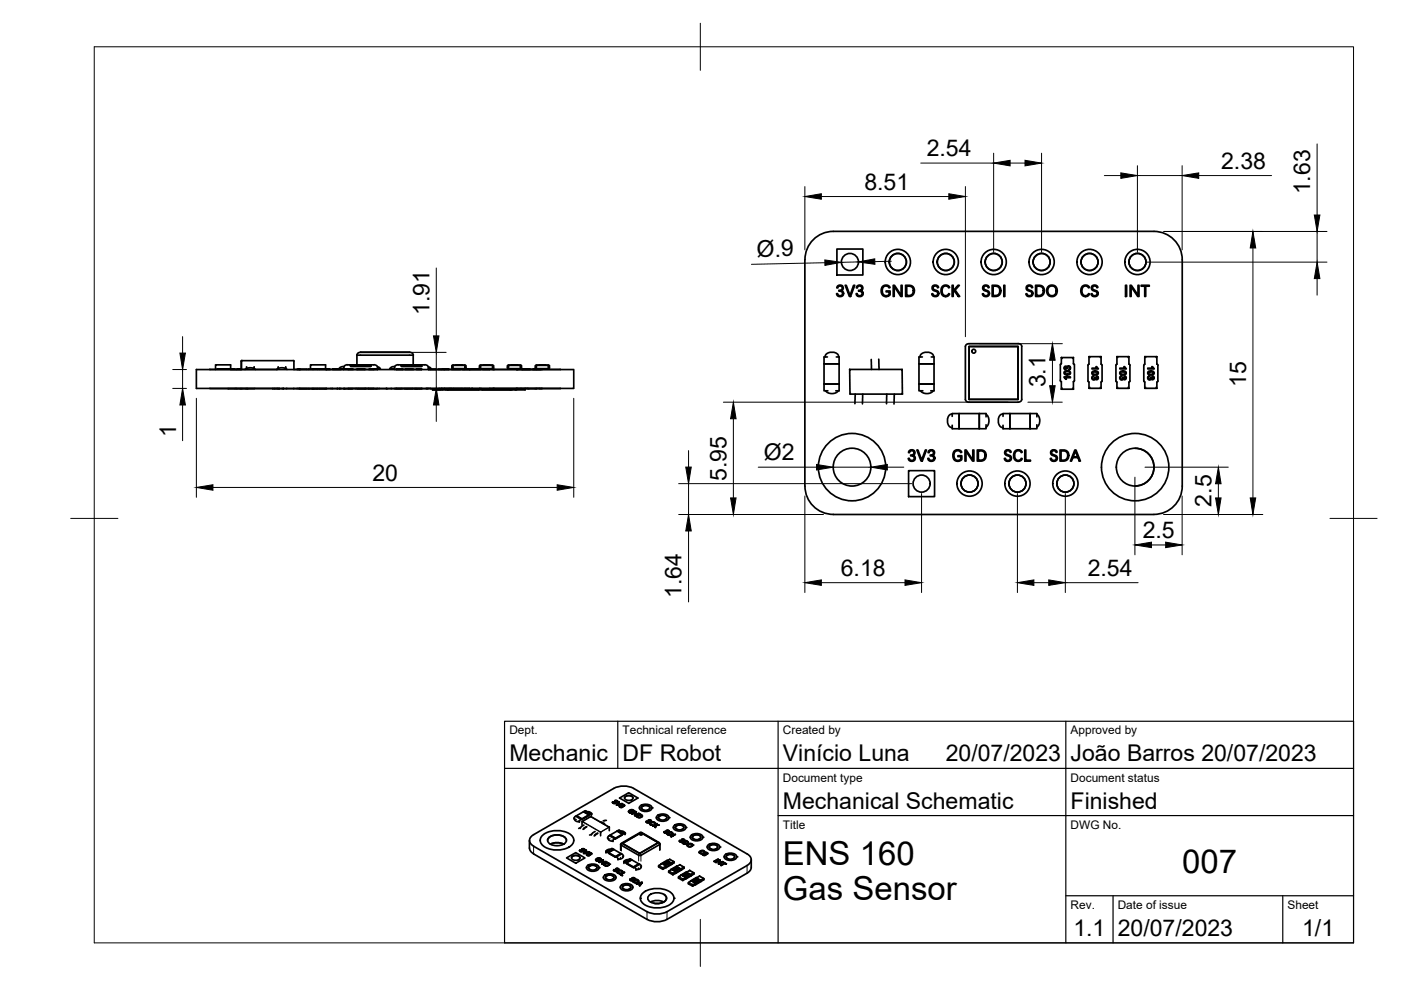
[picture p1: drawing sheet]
<svg xmlns="http://www.w3.org/2000/svg" width="297mm" height="210mm" viewBox="0 0 297 210" stroke-linecap="round" stroke-linejoin="round" font-family="sans-serif">
<defs><g id="words">
<g font-size="7">
<text x="166" y="183.4">ENS 160</text>
<text x="250.7" y="185.2">007</text>
<text x="166" y="190.9">Gas Sensor</text>
</g>
<g font-size="4.9">
<text x="196.5" y="33.1">2.54</text>
<text x="258.9" y="35.8">2.38</text>
<text x="183.3" y="40.2">8.51</text>
<text x="277.8" y="41.2" transform="rotate(-90 277.8 41.2)">1.63</text>
<text x="160.5" y="54.5" transform="rotate(-1 160.5 54.5)">Ø.9</text>
<text x="91" y="66.8" transform="rotate(-90 91 66.8)">1.91</text>
<text x="221.7" y="82.1" transform="rotate(-90 221.7 82.1)">3.1</text>
<text x="264.2" y="82" transform="rotate(-90 264.2 82)">15</text>
<text x="37.3" y="92.6" transform="rotate(-90 37.3 92.6)">1</text>
<text x="79" y="101.9">20</text>
<text x="154" y="101.9" transform="rotate(-90 154 101.9)">5.95</text>
<text x="162" y="97.5">Ø2</text>
<text x="256.9" y="107.4" transform="rotate(-90 256.9 107.4)">2.5</text>
<text x="242.3" y="114.1">2.5</text>
<text x="178.3" y="122.1">6.18</text>
<text x="230.6" y="122.1">2.54</text>
<text x="144.5" y="126.8" transform="rotate(-90 144.5 126.8)">1.64</text>
<text x="108" y="161.4">Mechanic</text>
<text x="132" y="161.4">DF Robot</text>
<text x="166" y="161.4">Vinício Luna</text>
<text x="200.5" y="161.4">20/07/2023</text>
<text x="227" y="161.4">João Barros 20/07/2023</text>
<text x="166" y="171.4">Mechanical Schematic</text>
<text x="227" y="171.4">Finished</text>
<text x="227.6" y="198.6">1.1</text>
<text x="237" y="198.4">20/07/2023</text>
<text x="276.1" y="198.6">1/1</text>
</g>
<g font-size="2.5">
<text x="108" y="155.7">Dept.</text>
<text x="132" y="155.7">Technical reference</text>
<text x="166" y="155.7">Created by</text>
<text x="227" y="155.7">Approved by</text>
<text x="166" y="165.7">Document type</text>
<text x="227" y="165.7">Document status</text>
<text x="166" y="175.7">Title</text>
<text x="227" y="175.7">DWG No.</text>
<text x="227" y="192.7">Rev.</text>
<text x="237" y="192.7">Date of issue</text>
<text x="273" y="192.7">Sheet</text>
</g>
</g></defs>
<!-- layer: Visible -->
<g fill="none" stroke="#000" stroke-width=".36">
<path d="M170.6 55.1v48M170.7 55.1a6 6 0 0 1 6-6h67.9a6 6 0 0 1 6.1 6v48M177.4 52.8h5.5v5.5h-5.5zM41.6 78.4h80v4h-80zM44.5 78.3h14.3M44.5 78.3v.1M46 78.2h2.7M48.9 78.3h.9h-.9v-.9h-3.2v.9M49.8 78.3h.4M50.2 78.3h.9zM51.1 78.3h.1M51.1 76.6v1.7"/>
<path d="M51.2 76.6v1.7M51.2 76.5h11M51.3 76.4l-.2 .2M51.3 76.4l-.1 .2M51.9 78.3a1.9 1.9 0 0 1 2.3 0M52.3 77.8v.3M53.9 77.8v.3v-.1M58.6 78.3a1.92 1.92 0 0 1 2.3 .1M58.8 78.3v.1M59 77.8l-.1 .3M60.6 77.8v.3v-.1M62.2 76.4l.1 .2"/>
<path d="M62.3 76.6v1.7h1.3M63.6 78.3h-.6h.6M63.6 78.3h1.4M63.6 78.3h5.5M63.6 78.3v.1M65.4 78.3h.9M65.8 78.3v-.9h3.2v.9M66.1 78.2h2.7M66.3 78.3h.2M66.5 78.3h.9M69.1 78.3h.1M69.1 78.3h3.8"/>
<path d="M69.1 78.3v.1M69.2 78.3h-1.5M69.2 78.3h.8h-.8M69.2 78.3h.1M70.5 78.3h1.8zM72.9 78.3h.1M72.9 77.7l-.7 .2-.3 .3h1M73 78.3h1.9zM73.9 78.3h5.3M73.9 78.3v.1M75.6 78.3h.2zM75.7 75.3h11.9"/>
<path d="M75.7 75.3v2.1M75.8 78.3h1.4h-1.4M76.5 74.7h10.3a.72 .72 0 0 1 .8 .6M76.5 74.7a.72 .72 0 0 0-.8 .6M77.2 78.3h.3h-.3M79.2 78.3v.1M80 77.8l.6 .4h-.5M80.1 78.3h-1.9h1.9v-.4a.7 .7 0 0 0-.8-.6l-.7 .1v.3h-4.3v-.3h4.3v.3h-4.3v-.3a1.3 1.3 0 0 0-1.3 .3l-.1 .7M83.7 77.7l-.6 .1-.5 .4h1.1M83.9 78.3h1.5zM84 78.3h5.4M84 78.3v.1"/>
<path d="M85.9 78.3h1.8zM87.6 75.3v2.1M88.3 78.3h1.2zM89.4 78.3v.1M90 77.4h-.6v.3h-4.3v-.3h4.3v.3h-4.3v-.3a1.32 1.32 0 0 0-1.4 .3v.7M90 77.3a.7 .7 0 0 1 .8 .6v.5M90.8 77.8l.6 .4h-.6M90.8 78.3h1.6h-1.6M90.8 78.3h3.4M93.7 78.3h1.5zM93.7 78.3h-.8h.8M94.2 78.3h5.3"/>
<path d="M94.2 78.3v.1M95.7 78.3h1.9zM96 77.4h2.6M96 77.4l-.2 .2v.4l.2 .2M96.2 77.4l-.2 .2M96.6 77.4h.3zM96.9 77.4h.2h-.2M97.1 77.4h.8h-.8M97.9 78.3h.3zM97.9 77.4h.1M98.2 78.3h.3h-.3M98.4 77.4l.2 .3v.5h-2.6v-.5"/>
<path d="M98.5 78.3h1h-1M98.6 77.4l.2 .2v.4l-.2 .2M99.5 78.3h.3M99.5 78.3h5.2M99.5 78.3v.1M99.8 78.3h.3zM100.1 78.3h1.9zM101.9 77.4h2.5M101.9 77.4l-.2 .2v.4l.2 .2M102.1 77.4l-.2 .3v.5h2.5v-.5l-.1-.3M102.3 78.3h1.5zM102.5 77.4h.7z"/>
<path d="M103.2 77.4h.6h-.6M104.4 77.4l.2 .2v.4l-.2 .2M104.5 78.3h14.3M104.5 78.3v.1M107.8 77.4h2.5M107.8 77.4l-.2 .2v.4l.2 .2M108 77.4l-.2 .3v.5h2.5v-.5l-.1-.3M108.4 77.4h.8zM109.2 77.4h.6h-.6M109.5 78.3h5.3M109.6 78.3h.3zM110.4 77.4l.2 .2-.1 .5-.1 .1"/>
<path d="M110.6 78.3h.2zM110.8 78.3h1.4h-1.4M112.2 78.3h.3h-.3M112.9 78.3h.8zM113.5 77.6v.4M113.5 78l.2 .2M113.7 78.3h.2h-.2M113.7 77.4h2.6M113.7 77.4l-.2 .2M113.9 78.3h.8h-.8M113.9 77.4l-.2 .2M114.3 77.4h.8z"/>
<path d="M115.1 77.4h.6h-.6M116.1 77.4l.2 .3v.5h-2.6v-.5M116.3 77.4l.2 .2-.1 .5-.1 .1M118.8 78.3v.1M174.7 77.1h3.2v4.3h-3.2zM175 75.7a1.54 1.54 0 0 1 2.5-.7l.3 .4v.3M175.4 75.7h-.7v1.4h3.2v-1.4h-.6M177.5 60.7l.7-.3 .5 .4a.6 .6 0 0 1-.4 .9 .68 .68 0 0 1 .4 .9 .68 .68 0 0 1-1 .2l-.3-.5 .2-.1a.51 .51 0 0 0 .5 .6 .51 .51 0 0 0 .5-.6 .51 .51 0 0 0-.6-.5h-.1v-.2h.1a.48 .48 0 0 0 .5-.6 .48 .48 0 0 0-.8-.1l-.1 .3-.2-.1zM179.2 60.5h.2l.8 2.2 .8-2.2h.2l-.9 2.4h-.2zM180.1 78.3h11.2v5.3h-11.1zM180.2 78.3l.1 .2M181.7 60.7l.7-.3 .5 .4a.6 .6 0 0 1-.4 .9 .68 .68 0 0 1 .4 .9 .68 .68 0 0 1-1.1 .2l-.3-.5 .2-.1a.52 .52 0 0 0 .7 .5 .52 .52 0 0 0 .4-.7 .52 .52 0 0 0-.8-.3v-.2a.49 .49 0 0 0 .7-.4l-.1-.3-.2-.2-.3 .1-.3 .4-.2-.1z"/>
<path d="M184.7 76.2l.1 2.1M186.3 76.2l.1 2.1M187 60.8l.6-.3a.9 .9 0 0 1 1.1 .5h-.2a.83 .83 0 0 0-1.1-.2 .83 .83 0 0 0-.3 1.1 .83 .83 0 0 0 .5 .7 .83 .83 0 0 0 .9-.2v-.5h-.6v-.2h.8l-.1 .9-.6 .3-.9-.3-.3-.9zM189.4 60.5h.3l1.4 2.1v-2.1h.2v2.4h-.3l-1.4-2.2v2.2h-.2zM191.3 78.3l-.1 .2M192 60.5l1.2 .1 .4 .2 .2 .4a1.17 1.17 0 0 1-1.1 1.7h-.7zM192.2 60.7h.5a.99 .99 0 0 1 .9 .9 .99 .99 0 0 1-.9 1h-.5zM195.1 75.7a1.54 1.54 0 0 1 2.5-.7l.3 .4v.3M195.6 75.7h-.8v1.4h3.2v-1.4h-.6M197.7 60.7l.4-.2h.4l.5 .4-.2 .1a.48 .48 0 0 0-.6-.4 .48 .48 0 0 0-.4 .6 .48 .48 0 0 0 .6 .3l.4 .2 .2 .3v.5l-.2 .3h-.8l-.5-.5h.3l.2 .3 .2 .1a.51 .51 0 0 0 .6-.5 .51 .51 0 0 0-.6-.5l-.3-.1a.63 .63 0 0 1-.2-.9zM199.7 60.8l.6-.3a.87 .87 0 0 1 1 .5h-.2l-.2-.2a.81 .81 0 0 0-.9 0 .81 .81 0 0 0-.3 1 .74 .74 0 0 0 .5 .9 .74 .74 0 0 0 .9-.5l.2 .1a1.02 1.02 0 0 1-1.3 .5 1.02 1.02 0 0 1-.5-1.4zM201.9 60.5h.2v1.2l1-1.2h.3l-.9 1 1 1.4h-.3l-.9-1.2-.2 .2v1h-.2z"/>
<path d="M205.5 73.5h10.3v11.2h-10.3zM208.5 60.7l.3-.2h.5l.4 .4-.2 .1a.48 .48 0 0 0-.6-.4 .48 .48 0 0 0-.3 .6 .48 .48 0 0 0 .5 .3l.5 .2 .2 .3-.2 .7-.4 .2-.5-.1-.4-.4 .2-.1a.53 .53 0 0 0 .6 .4 .53 .53 0 0 0 .5-.6 .53 .53 0 0 0-.7-.4l-.2-.1a.63 .63 0 0 1-.2-.9zM210.4 60.5l1.3 .1 .5 .6a1.17 1.17 0 0 1-1.1 1.7h-.7zM210.6 60.7h.4a.98 .98 0 0 1 1 .9 .98 .98 0 0 1-.9 1h-.5zM212.8 60.5h.2v2.4h-.2zM215.8 72.9h-10.3a.7 .7 0 0 0-.8 .6v11.2a.7 .7 0 0 0 .8 .6h10.3a.72 .72 0 0 0 .8-.6M215.8 72.8a.72 .72 0 0 1 .8 .7v11.2M217.7 60.7l.3-.2h.5l.4 .4-.2 .1a.49 .49 0 0 0-.5-.4 .49 .49 0 0 0-.4 .6 .49 .49 0 0 0 .6 .3l.6 .5v.4l-.2 .4h-.9l-.4-.5h.2l.1 .2 .4 .2a.51 .51 0 0 0 .6-.5 .51 .51 0 0 0-.7-.5l-.5-.3zM219.6 60.5l1.1 .1 .5 .2 .2 .4a1.17 1.17 0 0 1-1.1 1.7h-.7zM219.8 60.7h.4a.99 .99 0 0 1 1 .9 .99 .99 0 0 1-.9 1h-.5zM222.1 60.8l.1-.1a1.17 1.17 0 0 1 1.7 .2 1.17 1.17 0 0 1-.2 1.6 1.17 1.17 0 0 1-1.6-.1l-.2-.8zM222.4 60.9a.98 .98 0 0 1 1.3 0 .98 .98 0 0 1 .1 1.4 .96 .96 0 0 1-1.4 .2 .96 .96 0 0 1-.2-1.4z"/>
<path d="M225 75.8l.2 .2M225.6 79.9h1.3v.2h-1l.2 .3h-.2zM225.7 78.8l.7-.2a.47 .47 0 0 1 .6 .5 .47 .47 0 0 1-.7 .4l-.6-.2zM225.7 77.7l.2-.1a.28 .28 0 0 0 .3 .2 .28 .28 0 0 0 .2-.2 .44 .44 0 0 1 .6 .3 .44 .44 0 0 1-.4 .6v-.2a.27 .27 0 0 0 .2-.3 .27 .27 0 0 0-.3-.2 .27 .27 0 0 0-.2 .3h-.1a.23 .23 0 0 0-.2-.3 .23 .23 0 0 0-.3 .2 .23 .23 0 0 0 .3 .3v.1a.42 .42 0 0 1-.3-.7zM225.8 78.9l.6-.1a.3 .3 0 0 1 .4 .3 .3 .3 0 0 1-.4 .2h-.3a.29 .29 0 0 1-.3 0 .29 .29 0 0 1 0-.4zM227.6 75.8v1.3l.2 .2v3.4M227.6 75.8h-2.6v1.3l-.2 .2v3.4M227.6 75.8l-.2 .2M229.5 60.7l.5-.3a.88 .88 0 0 1 1 .6h-.2l-.2-.2a.82 .82 0 0 0-1 0 .82 .82 0 0 0-.2 1 .75 .75 0 0 0 .5 .9 .75 .75 0 0 0 .9-.5l.2 .1a1.02 1.02 0 0 1-1.4 .5 1.02 1.02 0 0 1-.4-1.4zM230.9 75.6l.2 .2M231.5 60.7l.3-.2h.5l.5 .4-.2 .1a.48 .48 0 0 0-.6-.4 .48 .48 0 0 0-.4 .6 .48 .48 0 0 0 .6 .3l.4 .2 .2 .3-.1 .7-.5 .2-.4-.1-.4-.4 .2-.1a.53 .53 0 0 0 .6 .4 .53 .53 0 0 0 .4-.6 .53 .53 0 0 0-.6-.4l-.3-.1a.63 .63 0 0 1-.2-.9zM231.5 78.1h1.1l-.2-.4h.1l.4 .5h-1.4z"/>
<path d="M231.6 79.9l.3-.2v.2a.28 .28 0 0 0-.3 .3 .28 .28 0 0 0 .4 .2 .28 .28 0 0 0 .2-.4l.1 .1a.22 .22 0 0 0 .2 .2 .22 .22 0 0 0 .2-.2 .22 .22 0 0 0-.2-.2v-.2a.37 .37 0 0 1 .4 .5 .37 .37 0 0 1-.7 .1v.1a.43 .43 0 0 1-.6 0 .43 .43 0 0 1 0-.5zM231.6 78.8l.9-.1 .4 .3a.7 .7 0 0 1-.7 .5 .7 .7 0 0 1-.7-.5zM231.6 79l.7-.2a.31 .31 0 0 1 .4 .4 .31 .31 0 0 1-.5 .1h-.5zM233.5 75.6l-.2 .2M236.8 75.6l.2 .2M237.4 78.1h1.1l-.2-.3 .1-.1 .4 .5h-1.4zM237.5 78.8l.8-.2 .5 .3a.71 .71 0 0 1-.6 .7 .71 .71 0 0 1-.8-.4zM237.6 79.8l.2-.1v.2a.27 .27 0 0 0-.3 .3 .27 .27 0 0 0 .4 .2 .27 .27 0 0 0 .2-.4h.1a.23 .23 0 0 0 .2 .3 .23 .23 0 0 0 .3-.2 .23 .23 0 0 0-.3-.2v-.2a.37 .37 0 0 1 .4 .5 .37 .37 0 0 1-.6 .1l-.1 .1a.42 .42 0 0 1-.6 0 .42 .42 0 0 1 .1-.6zM237.6 79l.6-.2a.29 .29 0 0 1 .4 .1 .29 .29 0 0 1 0 .3l-.7 .1-.3-.1zM238.6 60.5h.3v2.4h-.3zM239.4 75.6l-.2 .2M239.6 60.5h.3l1.4 2.1v-2.1h.2v2.4h-.3l-1.4-2.2v2.2h-.2z"/>
<path d="M242 60.5h1.7v.2h-.8v2.2h-.2v-2.2h-.7zM242.5 77.4v3.4M242.7 77.2v-1.6h2.6v1.6M242.7 75.6l.2 .2M242.7 77.2l-.2 .2M243.4 78.1h1l-.2-.4h.2l.3 .5h-1.3zM243.4 79.9l.3-.2v.2a.27 .27 0 0 0-.2 .3 .27 .27 0 0 0 .3 .2 .27 .27 0 0 0 .2-.4h.1a.23 .23 0 0 0 .2 .3 .23 .23 0 0 0 .3-.2 .23 .23 0 0 0-.3-.2v-.2a.37 .37 0 0 1 .4 .5 .37 .37 0 0 1-.6 .1 .42 .42 0 0 1-.6 .2 .42 .42 0 0 1-.1-.6zM243.4 78.8l.8-.2 .5 .3a.72 .72 0 0 1-.6 .6 .72 .72 0 0 1-.7-.3zM243.5 78.9l.7-.1a.3 .3 0 0 1 .4 .4 .3 .3 0 0 1-.5 .1h-.2a.29 .29 0 0 1-.4 0 .29 .29 0 0 1 0-.4zM245.3 75.6l-.2 .2M245.3 77.2l.2 .2M245.5 77.4v3.4"/>
<path d="M44.5 82.4h14.3M48.4 82.4h2.6M51 82.4h.3M51.3 82.4h2.7M57.8 82.4h.4M58.2 82.4h.7M58.8 82.4h.1M58.9 82.4h.2M59.1 82.4h.1M59.2 82.4h.1M59.8 82.4h.9M59.8 82.4h-.6"/>
<path d="M60.7 82.4h1.6M62.3 82.4h.7M63 82.4h.3M63.5 82.4h-.2M63.5 82.4h.1M63.6 82.4h.1M63.6 82.4h5.5M63.9 82.4h1.7M65 82.4h-1.4M65.3 82.4h.9M66.2 82.4h.3M66.5 82.4h.9"/>
<path d="M69.1 82.4h.1M69.2 82.4h-1.5M70.2 82.4h-3.7M70.2 82.4h.3M70.5 82.4h1M71.5 82.4h.1M71.6 82.4h.4M72 82.4h.1M72 82.4h.3M72.3 82.4h.6M72.9 82.4h.5M72.9 82.4h.1"/>
<path d="M73 82.4h1.9M73.6 82.4h1.1M73.9 82.4h5.3M75.2 82.4h.3M75.6 82.4h2M75.9 82.4h1.4M77.3 82.4h.2M77.6 82.4h.5M79.2 82.4h.1M80.1 82.4h-2h2.3M80.4 82.4h2.6M83 82.4h.7"/>
<path d="M83.7 82.4h.1M83.9 82.4h1.2M84 82.4h5.4M85.4 82.4h-1.7M85.7 82.4h1.8M85.8 82.4h2.2M88 82.4h.1M89.4 82.4h.1M89.5 82.4h-1.5M90.4 82.4h-2.4M90.4 82.4h.1M90.4 82.4h.3"/>
<path d="M90.7 82.4h.1M91.7 82.6h1.8zM93.5 82.6h1.3h-1.3M93.7 82.4h.1M93.7 82.4h-3M93.7 82.4h.2M93.9 82.4h.3M94.8 82.6h6.7zM95.2 82.4h.3M95.5 82.4h.3M96.1 82.4h1.9M98.6 82.4h6.1"/>
<path d="M99.5 82.4h-5.3h1M99.5 82.4h.1M101.5 82.6h6.7h-6.7M104.5 82.4h14.3M108.2 82.6h1.3zM109.5 82.4h.9M109.5 82.6h1.9h-1.9M110.4 82.4h.2M110.6 82.4h1.5M112.1 82.4h1.4M113.5 82.4h1.3M118.8 82.4h.1"/>
<path d="M177.7 82.8a1.81 1.81 0 0 1-2.7 0M177.9 81.4v1.5h-.7M177.9 81.4h-3.2v1.5h.8M180.3 83.4l-.1 .1M181.3 83.6v2M182.9 83.6v2M188 83.6v2M189.6 83.6l-.1 2.1M191.2 83.4l.1 .1M192.6 99.8h5.5v5.5h-5.5zM192.7 95.6l.8-.2 .4 .3a.6 .6 0 0 1-.4 .9h.1a.69 .69 0 0 1 .1 1.2 .69 .69 0 0 1-1.1-.5l.2-.1a.53 .53 0 0 0 .6 .5 .53 .53 0 0 0 .4-.7 .53 .53 0 0 0-.7-.3v-.2a.52 .52 0 0 0 .7-.5l-.2-.4-.3-.1-.3 .1-.2 .4h-.2zM194.4 95.4h.2l.8 2.2 .8-2.2h.2l-.9 2.4h-.2z"/>
<path d="M195.7 82.9h-.9v-1.5h3.2h-3.2v-4.3h3.2v5.8h-.7M197 95.5l.6-.1 .5 .3a.64 .64 0 0 1-.4 .9 .69 .69 0 0 1 .1 1.2 .69 .69 0 0 1-1.1-.5l.2-.1a.53 .53 0 0 0 .7 .5 .53 .53 0 0 0 .4-.7 .53 .53 0 0 0-.8-.3v-.2a.52 .52 0 0 0 .7-.5l-.2-.4-.3-.1-.3 .1-.1 .4h-.2zM197.9 82.8a1.81 1.81 0 0 1-2.7 0M201.9 88.3v-.6h1.4v3.2h-1.4v-.7M201.9 87.8a1.49 1.49 0 0 0-.7 2.5l.7 .3M202.3 95.6l.6-.2a.97 .97 0 0 1 1 .5l-.2 .1a.83 .83 0 0 0-1.1-.3 .83 .83 0 0 0-.3 1.1 .83 .83 0 0 0 .5 .8 .83 .83 0 0 0 .9-.2v-.6h-.6v-.2h.8v.8l-.8 .4a1.29 1.29 0 0 1-.8-2.2zM203.3 87.7h4.3v3.2h-4.3zM206.3 97v.5l-1.4-2.1h-.3v2.4h.2v-2.1l1.4 2.1h.3v-2.4h-.3v1.6M207.2 95.4l1.4 .2 .4 .7a1.13 1.13 0 0 1-1.1 1.5h-.7zM207.4 95.6h.5a.99 .99 0 0 1 .9 1 .99 .99 0 0 1-.9 1h-.5zM207.6 87.7h1.5v.7M207.6 87.7v3.2h1.5v-.8"/>
<path d="M209.1 87.9a1.81 1.81 0 0 1 0 2.7M212.7 88.3v-.6h1.4v3.2h-1.4v-.7M212.7 87.8a1.49 1.49 0 0 0-.7 2.5l.7 .3M213.1 95.6l.3-.2h.5l.4 .3 .1 .2h-.2a.48 .48 0 0 0-.5-.4 .48 .48 0 0 0-.5 .5l.2 .3 .9 .4 .1 .4-.1 .5-.5 .2-.6-.1-.3-.5h.2l.4 .4a.48 .48 0 0 0 .7-.3 .48 .48 0 0 0-.3-.6l-.8-.4-.1-.3zM215.1 95.7l.6-.3a.84 .84 0 0 1 1 .5l-.2 .1-.2-.3a.85 .85 0 0 0-1 .1 .85 .85 0 0 0-.2 1 .73 .73 0 0 0 .6 .8 .73 .73 0 0 0 .8-.4l.2 .1a1.01 1.01 0 0 1-1.3 .4 1.01 1.01 0 0 1-.5-1.3zM217.3 95.4h.2v2.2h1v.2h-1.2zM219.8 88.4v-.7h-5.7v3.2h4.3v-3.2v3.2h1.4v-.8M219.8 87.9a1.81 1.81 0 0 1 0 2.7M222.9 95.6l.3-.2h.5l.3 .3 .1 .2h-.2a.48 .48 0 0 0-.5-.4 .48 .48 0 0 0-.4 .5l.1 .3 .9 .4 .2 .4-.2 .5-.5 .2-.5-.1-.3-.5h.2l.4 .4a.49 .49 0 0 0 .7-.3 .49 .49 0 0 0-.5-.6l-.7-.5zM224.7 95.4l1.4 .1 .5 .7a1.16 1.16 0 0 1-1.1 1.6h-.8zM224.8 80.7l.2 .2v1.6h2.6M225 95.6h.4a.98 .98 0 0 1 1 1 .98 .98 0 0 1-1 1h-.4z"/>
<path d="M225.2 82.3l-.2 .2M227.4 82.3l.2 .2M227.8 80.7l-.2 .2v1.6M227.9 95.4h.2l1 2.4h-.3l-.3-.8h-1l-.3 .8h-.3zM228 95.6l.5 1.3h-1zM230.9 82.3v-1.3l-.2-.2v-3.4l.2-.2v-1.6h2.5v1.6l.3 .2v3.4l-.3 .2v1.3M230.9 82.3h2.5M231.1 82.1l-.2 .2M233.3 82.1l.2 .2M236.8 82.3v-1.3l-.2-.2v-3.4l.2-.2v-1.6h2.6v1.6l.2 .2v3.4l-.2 .2v1.3M236.8 82.3h2.6M237 82.1l-.2 .2"/>
<path d="M239.2 82.1l.2 .2M240.7 95.1a4 4 0 0 1 4 3.9 4 4 0 0 1-4 4M242.5 80.8l.2 .2M242.7 81v1.3h2.6v-1.3M242.9 82.1l-.2 .2M245.1 82.1l.2 .2M245.5 80.8l-.2 .2M170.7 103.1a6 6 0 0 0 6 6h68a6 6 0 0 0 6-6M112.2 178.2v1.6M112.3 179.8a1.49 1.49 0 0 0 .8 1.2M113.1 177l17-9.8a4.7 4.7 0 0 1 4.3 0l24 13.9a1.28 1.28 0 0 1 .9 1.2 1.28 1.28 0 0 1-.9 1.2l-17 9.8a4.7 4.7 0 0 1-4.2 0l-24.1-13.9M113.1 177a1.29 1.29 0 0 0-.8 1.2 1.29 1.29 0 0 0 .8 1.2"/>
<path d="M114.5 178.2h.1M115.1 177.1a5.2 5.2 0 0 1 6 0 1.48 1.48 0 0 1-.5 2.5 5 5 0 0 1-5.9-.8 1.35 1.35 0 0 1 .4-1.7zM116.1 178.2a2.07 2.07 0 0 1 2.6-1.1 1.44 1.44 0 0 1 1.4 1.1M116.3 177.6a2.63 2.63 0 0 1 3.8 .4 1.63 1.63 0 0 1-2 1.3 1.63 1.63 0 0 1-2-1.3zM116.7 179l1.4-.3 1.4 .3M121.6 178.2h.1M121.8 173.7l.3 .4 .7 .1M123.4 173.8v-.2l-.4 .3-.1 .4M123.4 174.2v.7M123.4 180l.2-.1a.22 .22 0 0 1 .4 .1 .22 .22 0 0 1-.3 .3h-.2a.29 .29 0 0 1-.3 .3 .29 .29 0 0 1-.2-.4M123.4 174.2l1.8-1.1 4 2.3v.7M123.5 174.2h-.1"/>
<path d="M123.7 172.1l1.2 .7-1.5 .8-1.2-.6-.5 .3v.4M123.7 172.1l-1.5 .9 1.2 .8M123.7 172.1l1.2 .8-1.5 .9M123.8 174.9l-1.1 .8M124.2 171.9l1.1 .7M124.2 171.9l-.5 .2M124.4 175.3l-.6 .5M124.4 175.3l-.8 .5M124.5 172.1l.7 .1 .2 .3M125.1 172.6l-1.7 1.2M125.1 172.6l.3 .1M125.2 173.1h.1"/>
<path d="M125.4 172.7v.2M125.4 172.5v.2M126.2 176.3l-.8 .6-.4 .2M126.7 176.7l-.6 .5M126.7 176.6l-.7 .6M127.3 174.3l.8 .3M127.3 176.5v.7M127.4 176.4v.1M127.9 174.6l.3 .1M128.6 173.9l-.7 .2M128.8 177.6v.2M128.9 177.8l.3 .4 .7 .1"/>
<path d="M129.1 175.3l.1 .1M129.7 179.9l-1.2 .7M129.7 179.9l.4 .2-1.1 .7 1.5 1-1.7-1.2-.3 .1M129.9 170.1l.1 .2h.5M130 170h-.1a.32 .32 0 0 0 .2 .4 .32 .32 0 0 0 .4-.1M130.2 177.9l.3-.2v.2M130.2 177.9l-.2 .2v.3M130.3 170l.2 .2M130.4 169.7h.2a.25 .25 0 0 1 .3 .1 .25 .25 0 0 1-.1 .3 .25 .25 0 0 1-.3-.1v.3M130.5 169.8l.4 .1M130.5 169.8a.19 .19 0 0 1 .3 0 .19 .19 0 0 1-.1 .3 .19 .19 0 0 1-.2-.1h-.2l.2 .2-.2 .1-.3-.1v-.2v.1M130.6 170.2l-.1 .1"/>
<path d="M130.7 170.7h.1M130.8 170.7l1.1-.3zM130.9 176.2l-1.6 .9 1.2 .8M130.9 176.2l1.1 .8-1.5 .9M130.9 176.2l1.1 .7-1.5 .8-1.2-.6-.5 .5M131 169.9l-.1 .2h-.4M131.3 170l-.6 .7h.1M131.3 171l.4 .2 .3-.2M131.3 176l1.1 .7M131.3 176l-.4 .2M131.4 169.2l1.9-1.1 2 1.1M131.4 169.2l1.9 1.1"/>
<path d="M131.6 179v1.3M131.6 176.2l.6 .1 .3 .3M131.8 170.8l.1 .2M131.8 170.6h.2a.25 .25 0 0 1 .4 0 .25 .25 0 0 1-.1 .4 .25 .25 0 0 1-.3-.1 .33 .33 0 0 1-.3 .3 .33 .33 0 0 1-.4-.2l.2-.1M131.9 170.7h.4M131.9 170.6h.1a.2 .2 0 0 1 .3 .1 .2 .2 0 0 1-.1 .3 .2 .2 0 0 1-.3-.1l-.1-.1 .1 .2-.1 .1-.4-.1 .1-.1-.1 .1M131.9 170.4l-1.1 .2 .5-.6-.5 .6M132 178.8l3.9-2.3 3.7 2.2-4 2.2zM132.4 170.7l-.1 .2h-.3M132.5 169a1.12 1.12 0 0 1 1.7 .2 1.04 1.04 0 0 1-1.8 0zM132.5 177l-.1-.3h-.2l-1.7 1.2M132.6 176.6l-.1 .2"/>
<path d="M133.3 172.1l.1 .2M133.3 172.1h.1M133.4 172.3l.5 .1zM133.9 172.4l.3-.2zM134 172.2l-.2-.1 .4 .1M134.2 169.2a1.05 1.05 0 0 0-1.8 0M134.3 172l.1 .1-.1-.1a.44 .44 0 0 0-.5-.3 .44 .44 0 0 0-.3 .5h.5l-.2-.1M134.3 172l-.4-.3-.5 .4M134.4 172v.1v-.2l-.3-.2a.5 .5 0 0 0-.5 0 .5 .5 0 0 0-.2 .5M134.6 173l.9-.5zM134.6 172.3l-.6 .3M134.8 172.2l-.2 .8v-.1"/>
<path d="M134.8 172.2l-.2 .1M134.9 173.1l.8-.5 .3 .1a.34 .34 0 0 1 .1 .5 .34 .34 0 0 1-.4 .1zM134.9 173.1l.6 .2 .5-.1M134.9 172.1l-.2 .7zM134.9 172.1l-.9 .5M135.1 173.1l.7-.4zM135.3 169.2l-2 1.1M135.5 172.5l-.8 .3M135.6 171a1.66 1.66 0 0 1 2.6 .3 1.55 1.55 0 0 1-2.6 0zM135.7 176.9l.2-.1 .2 .1M135.8 176.9h.3l-.3 .1zM135.8 172.7l.1 .1"/>
<path d="M135.9 172.8a.36 .36 0 0 1 0 .5 .36 .36 0 0 1-.5 0l-.4-.2M135.9 172.8l.2 .2M136.1 171.1a1.12 1.12 0 0 1 1.7 .2 1.04 1.04 0 0 1-1.8 0zM136.2 173l-.2 .2M136.2 173h.1M136.5 171.7l-.5-.3a.93 .93 0 0 1 .9-.6 .93 .93 0 0 1 .9 .6l-.5 .3M137 174.2l.3 .3 .4-.2M137.4 174l.2 .3M137.5 174l.3-.1 .2 .1M137.7 174.3h.1M137.8 174.6v.1M137.9 174.1l.1 .1-.2-.3-.3 .1a.27 .27 0 0 1 .2 .4 .27 .27 0 0 1-.5 0l-.2-.1 .1-.1"/>
<path d="M138 174.1a.29 .29 0 0 0-.2-.3 .29 .29 0 0 0-.3 .3 .2 .2 0 0 1-.2 .3 .2 .2 0 0 1-.2-.2v.1M138.1 174l-.1 .2M138.5 175.1l.3-.1-.3 .2M138.8 174.6h.1l-.3-.3-.7 .2a.26 .26 0 0 0 .1 .4 .26 .26 0 0 0 .3-.1l.1 .1M138.8 174.5l-.5-.2-.4 .4M138.9 175.4h.1zM138.9 174.6a.56 .56 0 0 0-.6-.3 .56 .56 0 0 0-.5 .5l.6 .1h-.5l-.1-.2M138.9 174.5v.1M138.9 174.9l.4-.2-.4 .2h.9M139 175h-.2h.2l-.1 .4M139.1 175l-.1 .4zM139.1 175l.7-.1z"/>
<path d="M139.2 173.1a1.66 1.66 0 0 1 2.6 .3 1.55 1.55 0 0 1-2.7 0zM139.3 174.7l-.9 .4M139.7 173.2a1.12 1.12 0 0 1 1.7 .2 1.04 1.04 0 0 1-1.8 0zM139.8 179.1l-4 2.3-.4-.1-3.7-2.1-.1-.2 4.3-2.5 3.8 2.1 .2 .3v.2M139.9 179v1.2M140.1 173.8l-.5-.3a.93 .93 0 0 1 .9-.7 .93 .93 0 0 1 .9 .7l-.5 .3M140.8 176.4l.2 .2h.4M140.9 176.3l-.1 .1 .1 .2h.5M141.2 176.2v.1a.22 .22 0 0 1 .1 .3 .22 .22 0 0 1-.4-.1v-.2v.1M141.2 176.2h.1M141.3 176.2l.3-.1 .2 .1M141.4 176.8l.8-.4 .3 .1a.35 .35 0 0 1 .1 .5 .35 .35 0 0 1-.5 .1z"/>
<path d="M141.4 176.8l.6 .3 .5-.1M141.5 176.5l-.1 .1M141.8 176.3l-.2-.2h-.2v.5M141.9 176.2l-.1 .2a.3 .3 0 0 0-.1-.4 .3 .3 0 0 0-.4 .1 .3 .3 0 0 0 .1 .4M141.9 176.2h.1M142.3 177.3h.1M142.3 177.4l.9-.5zM142.6 176.7l-.4-.3 .2 .1a.31 .31 0 0 1 .1 .4 .31 .31 0 0 1-.5 .1l-.5-.2 .7-.4-.6 .5M142.7 176.7l-.2 .3M142.8 175.1a1.66 1.66 0 0 1 2.6 .3 1.55 1.55 0 0 1-2.7 0zM143.2 176.9l-.9 .4M143.3 175.2a1.12 1.12 0 0 1 1.7 .2 1.04 1.04 0 0 1-1.8 0z"/>
<path d="M143.7 175.9l-.5-.4a.93 .93 0 0 1 .9-.6 .93 .93 0 0 1 .9 .6l-.5 .4M144 178.3l.3 .2h.4M144 178.3h.1M144.2 178.2l-.2 .1 .1 .1 .6 .1M144.5 178.1l.1 .1M144.6 178.2l.1 .2M144.6 178.2a.2 .2 0 0 1-.2 .3 .2 .2 0 0 1-.2-.3l-.1 .1M144.6 178.1l.2-.1 .3 .1M144.7 178.7l.8-.5 .2 .2a.33 .33 0 0 1 .2 .4 .33 .33 0 0 1-.5 .2zM144.7 178.7l.2 .2M144.8 178.4l-.1 .1M144.8 178.3v.1"/>
<path d="M144.8 178.7l.7-.4zM145 178.2l-.1-.2h-.2v.5M145.2 178.1l-.1 .1a.27 .27 0 0 0-.3-.3 .27 .27 0 0 0-.2 .3M145.5 178.3l.1 .1M145.6 178.4a.31 .31 0 0 1 .1 .4 .31 .31 0 0 1-.4 .1l-.5-.2M145.6 178.4l.2 .2M145.7 179.2h.1M145.7 179.1l.6-.3 .5 .2a.56 .56 0 0 1-.3 .6 .56 .56 0 0 1-.7-.2zM145.9 179l.6-.1a.27 .27 0 0 1 .3 .4 .27 .27 0 0 1-.4 .1h-.4a.2 .2 0 0 1-.2-.1 .2 .2 0 0 1 .1-.3zM145.9 178.6l-.4 .4-.6-.1M145.9 178.6h.1M146.4 177.2a1.66 1.66 0 0 1 2.6 .3 1.55 1.55 0 0 1-2.7 0z"/>
<path d="M146.8 179.1l-.5-.2-.5 .3M146.9 177.3a1.12 1.12 0 0 1 1.7 .2 1.04 1.04 0 0 1-1.8 0zM146.9 179.2l-.5 .3h-.4l-.3-.3M147.3 178l-.5-.4a.93 .93 0 0 1 .9-.6 .93 .93 0 0 1 .9 .6l-.5 .4M150 179.3a1.66 1.66 0 0 1 2.6 .3 1.55 1.55 0 0 1-2.7 0zM150.4 179.4a1.12 1.12 0 0 1 1.8 .2 1.04 1.04 0 0 1-1.8 0zM113.1 181.1l24.1 13.8M120.1 181.9l2-1.1 1.9 1.1-1.9 1.1zM121.2 181.9a1.05 1.05 0 0 1 1.8 0M121.2 181.7a1.12 1.12 0 0 1 1.8 .2 1.04 1.04 0 0 1-1.8 0zM122.9 180.3l.3 .3 .4-.2M123.3 180.2h.1"/>
<path d="M123.4 180.3l.1 .1M123.4 180.2l.1 .2-.2 .1h-.2l-.1-.3v.2M123.5 180l.4 .1M123.5 180h.2l.2 .2-.5 .1M123.7 180.9h.1M123.8 180.9l1.2-.3zM123.9 180.8l-.1 .1M124 180.2l-.5 .1M124 180.1v.1M124.3 180.3l-.4 .5zM124.3 180.3l-.6 .6 .1 .1M124.4 181.2l.3 .2 .4-.2"/>
<path d="M124.4 183.7a1.66 1.66 0 0 1 2.6 .3 1.55 1.55 0 0 1-2.7 0zM124.8 181.1h.1M124.8 183.8a1.12 1.12 0 0 1 1.8 .2 1.04 1.04 0 0 1-1.8 0zM124.9 181.1l.1 .1M124.9 181.1l.1 .1-.2 .1h-.3v-.2v.1M124.9 180.8h.2a.22 .22 0 0 1 .3 0 .22 .22 0 0 1-.1 .3h-.3a.32 .32 0 0 1-.3 .3 .32 .32 0 0 1-.3-.2l.1-.1M124.9 180.9l.4 .1M124.9 180.9l.3-.1 .1 .2-.4 .1M125 180.6l-1.2 .3 .1-.1M125.3 184.4l-.5-.3a.93 .93 0 0 1 .9-.7 .93 .93 0 0 1 .9 .7l-.5 .3M125.5 181l-.5 .2M125.5 181h.1"/>
<path d="M126.3 182.3l.1 .2M126.3 182.3h.1M126.4 182.5l.5 .1zM126.9 182.6l.3-.2zM127 182.4l-.2-.1 .4 .1M127.3 182.2a.44 .44 0 0 0-.5-.2 .44 .44 0 0 0-.3 .4l.4 .1 .1-.1-.2-.1M127.4 182.2l-.5-.2-.5 .3M127.5 182.2l-.5-.3a.43 .43 0 0 0-.5 .1 .43 .43 0 0 0-.1 .5M127.5 182.2h.1M127.7 182.5l.1-.1-.2 .7 .1 .1-.1-.1M127.7 183.2l.8-.5zM127.7 182.5l-.6 .4"/>
<path d="M127.8 182.4l-.1 .1M127.9 186v.1M127.9 182.4l-.2 .7 .1-.8-.8 .5M128 185.7a1.66 1.66 0 0 1 2.6 .3 1.55 1.55 0 0 1-2.7 0zM128.4 185.8a1.12 1.12 0 0 1 1.8 .2 1.04 1.04 0 0 1-1.8 0zM128.5 180.7v.2M128.5 182.7l-.8 .4M128.9 186.5l-.5-.3a.93 .93 0 0 1 .9-.7 .93 .93 0 0 1 .9 .7l-.5 .3M129 180.8l1.1-.7 1.5 .9-1.1 .8zM129.1 183.2l-.3-.3 .1 .1a.28 .28 0 0 1 .2 .4 .28 .28 0 0 1-.4 .1l-.6-.2 .7-.4-.7 .4M129.2 183.2l-.2 .3a.25 .25 0 0 0 .2-.3 .25 .25 0 0 0-.2-.2l-.2-.2-.9 .5 .5 .3h.4l.2-.1-.6 .1-.5-.3M129.4 180.1h-.1a.7 .7 0 0 0-.8 .6"/>
<path d="M130.1 184.5l.3 .3 .3-.1M130.1 184.5h.1M130.2 184.4a.33 .33 0 0 0 .1 .3 .33 .33 0 0 0 .4 0M130.5 184.3l.1 .1M130.6 186v.1M130.6 184.4l.1 .1M130.6 184.4a.21 .21 0 0 1-.2 .3 .21 .21 0 0 1-.2-.3v.1M130.6 184.3l.3-.1 .2 .1M130.8 184.6l-.1 .1M130.8 184.5v.1M130.9 184.9l.1 .2M131 185.1l.5 .1z"/>
<path d="M131 184.4h.1l-.2-.3a.21 .21 0 0 0-.3 .2 .21 .21 0 0 0 .2 .3l-.1 .1M131.2 184.3l-.1 .1a.29 .29 0 0 0-.2-.3 .29 .29 0 0 0-.3 .3M131.2 184.3h.1M131.5 185.4l.4 .2zM131.5 188.1h.1M131.6 187.8a1.66 1.66 0 0 1 2.6 .3 1.55 1.55 0 0 1-2.7 0zM131.6 181l.4 .2 .2 .5M131.6 181l-1.1 .6 .5 .4v.3M131.7 185.4l.7-.5-.8 .5 .4 .2M131.9 184.9h.1l-.3-.3-.6 .1a.26 .26 0 0 0-.1 .4 .26 .26 0 0 0 .4 0l.1 .1M131.9 184.8l-.5-.2-.4 .3M131.9 185.6h.1"/>
<path d="M132 184.8v.1a.53 .53 0 0 0-.6-.4 .53 .53 0 0 0-.5 .6h.1M132 184.8h.1M132 187.9a1.12 1.12 0 0 1 1.8 .2 1.04 1.04 0 0 1-1.8 0zM132.1 181.6l-.3 .4-.7 .2M132.3 182.9v.2M132.3 182.8l1.2-.7 .2 .1 .2 .1-1.1 .7 1.5 .8v.2l-1.7-1.2-.3 .1M132.4 184.9l-.9 .5M132.4 188.6l-.4-.4a.93 .93 0 0 1 .9-.6 .93 .93 0 0 1 .8 .6l-.4 .4M132.8 183l1.1-.7 1.5 .9-1.1 .8-1.5-.9zM133.2 182.3h-.1a.73 .73 0 0 0-.8 .6M133.5 186.5l.3 .2h.4M133.7 186.4l-.2 .1 .1 .1 .6 .1"/>
<path d="M134 186.3l.2 .2M134.1 186.3l.3-.1 .1 .1M134.1 186.9l.3 .1M134.2 188.1h.1M134.3 186.5l-.1 .2M134.4 187.1h.8M134.5 186.4v-.2l-.2-.1a.19 .19 0 0 0-.2 .2 .19 .19 0 0 0 .2 .2l-.1 .2M134.6 186.4a.29 .29 0 0 0-.2-.4 .29 .29 0 0 0-.4 .2 .29 .29 0 0 0 .2 .3l-.1 .1a.23 .23 0 0 1-.3 .1 .23 .23 0 0 1-.1-.3l-.1 .1M134.6 186.3v.1M134.8 184.3v.2M135 187.4l.4-.1zM135.2 187a.25 .25 0 0 0 .2-.2 .25 .25 0 0 0-.2-.2l-.2-.2-.9 .5 .3 .2"/>
<path d="M135.3 186.8l-.3-.3 .1 .1a.29 .29 0 0 1 .1 .4 .29 .29 0 0 1-.4 .1l-.5-.2 .7-.4-.7 .4M135.4 186.8l-.2 .3M135.4 187.3l.7-.2-.3 .4zM135.4 183.2l.5 .3 .1 .4M135.4 183.2l-1.1 .6 .6 .5M135.6 187.7h.1M135.7 187.6l-.3-.3 .3 .2-.1 .2M135.9 183.8l-.2 .4-.7 .2M136 187.1l-.5 .2M136.2 187.1l-.5 .7zM136.2 187.1l-1.3 .3M136.3 189.4a5.2 5.2 0 0 1 6.1 0 1.48 1.48 0 0 1-.5 2.5 5 5 0 0 1-5.9-.8 1.35 1.35 0 0 1 .3-1.7z"/>
<path d="M137.5 189.9a2.63 2.63 0 0 1 3.8 .4 1.63 1.63 0 0 1-2 1.3 1.63 1.63 0 0 1-1.9-1.3zM139.8 183.5l-.2 .3 .9 .5M140.2 183.2h.1M140.2 183.2l-.5 .3M140.5 183.9v.4M140.7 183.3l.1-.2 .4 .3M140.7 191.2l-1.4-.3-1.4 .3M140.7 189.6a.88 .88 0 0 1 .6 .9 .88 .88 0 0 1-.7 .8 3.2 3.2 0 0 1-2 .2M140.8 183.2l.4 .2zM140.8 183.2v.1zM141 183l.3 .2 .3-.1M141 183l.4-.1 .2 .2-.3 .1z"/>
<path d="M141.1 183l.1-.1 .3 .2M141.1 183l.4 .1zM141.1 184l-.6 .3M141.4 182.8h.3M141.5 182.8h.1M141.4 194.9a4.7 4.7 0 0 1-4.2 0M141.4 182.8h.2M141.5 182.8l.1-.1v.1M141.5 182.4l-1.3 .8M141.5 182.4h.1M141.5 182.4l.5-.2 .9 .5M141.7 182.8l.3 .1-.4 .1 .4-.1"/>
<path d="M141.7 182.7v.1M141.9 182.9l-.2-.1 .2 .1-.3 .1M141.9 184.7l-.1 .2 .9 .6M142 182.2h.1M142.3 184.4l-.5 .3M142.4 182.9v.4l-1.3 .7M142.7 185.1v.4M142.8 184.4l.2-.1-.2 .1 .3 .1M142.8 182.7h.1M142.9 182.7v.3l-.4 .2M143 184.5h.2M143 184.3l-.3 .1 .3 .1-.3-.1"/>
<path d="M143 184.3h.1M143.1 184.2l.3 .2 .3-.1M143.1 184.2l.2-.1 .4 .2-.4 .1zM143.2 184.2l.4 .1M143.2 184.2l.1-.1a.17 .17 0 0 1 .2 0 .17 .17 0 0 1 0 .3zM143.2 184.5h-.2M143.2 185.2l-.5 .3M143.3 184.5l-.2 .2-.2-.2M143.4 183.9l.5 .3-.5-.3 .6 .1M143.9 184.2h.1M143.9 184.1l.1-.1v.2M144 185.9l-.2 .3 1 .5"/>
<path d="M144.1 183.3v.1M144.1 183.3l-1.9 1.2M144.1 183.3l.9 .5M144.4 185.6l-.5 .3M144.4 184.2h.1M144.4 184.2l.1 .2M144.5 184.4l-1.3 .8M144.8 186.3v.4M144.9 185.6l.2-.1-.2 .1 .3 .1M144.9 183.8l.2 .1M145 183.9v.2l-.5 .3M145.1 185.7h.2"/>
<path d="M145.1 185.5l-.3 .1 .3 .1-.3-.1M145.1 185.5h.1M145.2 185.4l.3 .2 .3-.1M145.2 185.4l.2-.1 .4 .2-.3 .1zM145.2 185.4l.2-.1 .3 .2M145.2 185.4l.3-.1 .2 .3zM145.3 185.7l-.2 .1M145.3 186.4l-.5 .3M145.4 185.7l-.2 .2-.2-.1M145.5 185.1l.5 .3-.5-.3 .6 .1M145.6 184.9l-1.3 .8M145.6 184.9h.1"/>
<path d="M145.9 187.2v.2l1 .5M146 185.3l.1-.1-.1 .2M146 185.4h.1M146.1 187.1l-.1 .1M146.2 184.5l.9 .6M146.2 184.5l-.5 .4M146.2 184.5v.1M146.5 186.8l-.5 .3M146.5 185.4l.1 .2M146.6 185.6l-1.4 .8M146.9 187.5v.4M147 186.8l.1-.1-.1 .2h.3"/>
<path d="M147 185l.1 .3-.5 .3M147.2 186.7l-.3 .1 .2 .2-.2-.2M147.2 186.7h.1M147.3 186.6l.2 .2 .4-.1M147.3 186.6l.3-.1a.19 .19 0 0 1 .2 .1 .19 .19 0 0 1 0 .2zM147.3 186.6h.3l.2 .1M147.3 186.6h.3l.2 .2zM147.4 186.9l-.2 .1M147.4 186.9l-.3 .1 .4-.1M147.6 186.4l.5 .2-.5-.2 .6 .1M148.1 186.6h.1M148.2 180.7l.2 .2"/>
<path d="M148.2 180.7h.1M148.3 185.8l-1.9 1.1M148.3 185.8l.9 .5M148.3 185.8h.1M148.4 180.9l.5 .1zM148.6 186.6h.1M148.6 186.6l.1 .3-1.8 1M148.9 181.1l.3 .3 .5-.2M149.1 186.2l.1 .1M149.2 186.3v.2l-.5 .3M149.2 180.6l.2 .1-.4-.3-.5 .1a.26 .26 0 0 0 0 .4 .26 .26 0 0 0 .3 0h.1M149.3 180.6l-.5-.2-.5 .3"/>
<path d="M149.4 180.9l.1 .3M149.4 180.9h.1M149.4 180.6v.1a.59 .59 0 0 0-.6-.4 .59 .59 0 0 0-.5 .3l.1 .3M149.4 180.6h.1M149.5 180.9l.3-.1 .1 .1M149.9 181l-.1-.2-.3 .1a.27 .27 0 0 1 .1 .5 .27 .27 0 0 1-.5-.1l-.2-.2h.2M150 181a.29 .29 0 0 0-.4-.3 .29 .29 0 0 0-.1 .5 .22 .22 0 0 1-.3 .1 .22 .22 0 0 1-.1-.2h-.1M150.1 180.9l-.1 .2M150.9 180l-.5-.3a.92 .92 0 0 1 .9-.6 .92 .92 0 0 1 .8 .6l-.4 .3M151.4 182.6h.1M151.5 182.7l.8-.5-.8 .5M152.3 182.2l-.9 .4"/>
<path d="M152.4 183.2l.8-.5-.8 .5M152.5 182.4l-.2 .7M152.5 182.4l-.1 .1M152.5 182.4l-.7 .5M152.7 182.4l-.3 .7 .3-.7-.1-.1-.9 .5M153.2 182.7l-.8 .4M153.3 182.9l.7 .2M153.6 183l-.8 .4M153.6 181.4a1.66 1.66 0 0 1 2.6 .3 1.55 1.55 0 0 1-2.7 0zM153.7 183l.2 .2zM153.7 183l-.8 .5M153.9 183.2h.1"/>
<path d="M154 181.5a1.12 1.12 0 0 1 1.8 .2 1.04 1.04 0 0 1-1.8 0zM154.5 182.1l-.5-.3a.92 .92 0 0 1 .9-.7 .92 .92 0 0 1 .8 .7l-.4 .3M159.3 183.9a1.49 1.49 0 0 1-.9 1.2l-17 9.8M159.3 182.3v1.6"/>
<circle cx="180.2" cy="55.5" r="1.81"/>
<circle cx="190.4" cy="55.5" r="1.81"/>
<circle cx="190.4" cy="55.5" r="2.68"/>
<circle cx="200.5" cy="55.5" r="1.81"/>
<circle cx="200.5" cy="55.5" r="2.68"/>
<circle cx="210.7" cy="55.5" r="1.81"/>
<circle cx="210.7" cy="55.5" r="2.68"/>
<circle cx="220.8" cy="55.5" r="1.81"/>
<circle cx="220.8" cy="55.5" r="2.68"/>
<circle cx="231" cy="55.5" r="1.81"/>
<circle cx="231" cy="55.5" r="2.68"/>
<circle cx="241.2" cy="55.5" r="1.81"/>
<circle cx="241.2" cy="55.5" r="2.68"/>
<circle cx="206.4" cy="74.5" r=".41"/>
<circle cx="180.6" cy="99" r="4"/>
<circle cx="180.6" cy="99" r="7.1"/>
<circle cx="240.7" cy="99" r="7.1"/>
<circle cx="240.7" cy="99" r="4"/>
<circle cx="195.4" cy="102.5" r="1.81"/>
<circle cx="205.6" cy="102.5" r="1.81"/>
<circle cx="205.6" cy="102.5" r="2.68"/>
<circle cx="215.7" cy="102.5" r="1.81"/>
<circle cx="215.7" cy="102.5" r="2.68"/>
<circle cx="225.9" cy="102.5" r="1.81"/>
<circle cx="225.9" cy="102.5" r="2.68"/>
</g>
<g fill="#000">
<circle cx="104.7" cy="78.3" r=".18"/>
<circle cx="109.5" cy="78.3" r=".18"/>
<circle cx="114.8" cy="78.3" r=".18"/>
<circle cx="81.9" cy="82.4" r=".18"/>
<circle cx="88.3" cy="82.4" r=".18"/>
<circle cx="94.8" cy="82.6" r=".18"/>
<circle cx="104.7" cy="82.4" r=".18"/>
<circle cx="108.2" cy="82.6" r=".18"/>
<circle cx="109.5" cy="82.4" r=".18"/>
<circle cx="114.8" cy="82.4" r=".18"/>
<circle cx="130.5" cy="170" r=".18"/>
<circle cx="130.6" cy="170.2" r=".18"/>
<circle cx="132" cy="170.9" r=".18"/>
<circle cx="134.4" cy="172" r=".18"/>
<circle cx="135.6" cy="171.3" r=".18"/>
<circle cx="138.2" cy="171.3" r=".18"/>
<circle cx="139.1" cy="173.4" r=".18"/>
<circle cx="141.5" cy="176.5" r=".18"/>
<circle cx="141.8" cy="173.4" r=".18"/>
<circle cx="142.7" cy="175.4" r=".18"/>
<circle cx="145.4" cy="175.4" r=".18"/>
<circle cx="146.3" cy="177.5" r=".18"/>
<circle cx="146.9" cy="179.2" r=".18"/>
<circle cx="149" cy="177.5" r=".18"/>
<circle cx="149.9" cy="179.6" r=".18"/>
<circle cx="152.6" cy="179.6" r=".18"/>
<circle cx="123.5" cy="180.3" r=".18"/>
<circle cx="124.3" cy="184" r=".18"/>
<circle cx="125" cy="181.1" r=".18"/>
<circle cx="127" cy="184" r=".18"/>
<circle cx="129.2" cy="183.2" r=".18"/>
<circle cx="130.9" cy="184.9" r=".18"/>
<circle cx="134" cy="186.3" r=".18"/>
<circle cx="135.7" cy="190.5" r=".18"/>
<circle cx="140.8" cy="183.2" r=".18"/>
<circle cx="141" cy="183" r=".18"/>
<circle cx="141.6" cy="183.1" r=".18"/>
<circle cx="141.6" cy="183" r=".18"/>
<circle cx="141.7" cy="182.7" r=".18"/>
<circle cx="142" cy="182.9" r=".18"/>
<circle cx="142.7" cy="184.4" r=".18"/>
<circle cx="142.9" cy="190.5" r=".18"/>
<circle cx="142.9" cy="184.5" r=".18"/>
<circle cx="143.1" cy="184.2" r=".18"/>
<circle cx="143.3" cy="184.5" r=".18"/>
<circle cx="143.7" cy="184.3" r=".18"/>
<circle cx="144.8" cy="185.6" r=".18"/>
<circle cx="145.2" cy="185.4" r=".18"/>
<circle cx="145.4" cy="185.7" r=".18"/>
<circle cx="145.8" cy="185.5" r=".18"/>
<circle cx="146.9" cy="186.8" r=".18"/>
<circle cx="147.5" cy="186.9" r=".18"/>
<circle cx="147.9" cy="186.7" r=".18"/>
<circle cx="148.9" cy="181.1" r=".18"/>
<circle cx="153.5" cy="181.7" r=".18"/>
<circle cx="156.2" cy="181.7" r=".18"/>
</g>
<!-- layer: Visible Narrow -->
<g fill="none" stroke="#000" stroke-width=".21">
<path d="M113.1 179.4v1.7M121.7 173.5l.3 .2M122 173.1l1.1 .7M122.2 173.7l-.3 .2M122.6 174l.3 .1M122.9 175.5l.2 .2M123.4 174.2l3.9 2.3 1.9-1.1M123.5 174.2l1.7-1.1 3.9 2.3-1.7 1zM124 172l1.1 .6M124.9 172.1v.2M125.2 177l.2 .1M128.1 174l.1 .1"/>
<path d="M128.8 177.6l.3 .2M129.1 177.2l1.1 .7M129.4 177.8l-.4 .2M129.7 178.1l.3 .1M129.9 180l-1.1 .6M130.3 170h.1M130.5 170.3h.1M130.9 170.5v.1M131.1 176.1l1.1 .6M131.7 179.2v1.2M131.7 178.8h.3l-.3 .4M131.8 170.9h.1"/>
<path d="M132 171.1h.1M132.1 176.2l-.1 .2M133.4 172.2v.1M134.6 172.3h.1M135.2 173.2v.1M135.7 176.5h.4M135.9 172.8h.1M136 173.2h.1M137.5 174.1v.1M137.6 174.4h.1M137.9 174.8v.1M139.6 178.7l.3 .4"/>
<path d="M139.7 178.6l-.1 .1M139.8 179.1v1.2M141.3 176.3h.1M141.4 176.6h.1M141.6 177h.1M142.4 176.5h.1M142.5 177h.1M144.6 178.2h.1M144.7 178.5h.1M144.9 178.9h.1M145.6 178.4h.1M145.7 178.9h.1"/>
<path d="M146.7 179.4h.1M123.4 180.2v.1M123.5 180.5h.1M123.9 180.8h.1M124.9 181.1h.1M125 181.3v.1M126.4 182.5h.1M127.7 182.5h.1M128.2 183.5h.1M128.9 183h.1M129 183.5h.1M129 180.2l-.4 .2"/>
<path d="M130.6 184.4h.1M130.7 184.7h.1M131 185.1h.1M131.3 182l-.3 .1M131.5 181.8l.1 .3M131.9 181.1l-1.2 .7M132.2 181.5l-.3 .1M132.9 182.4l-.5 .2M133.7 182.2l-1.1 .6M134 186.4h.1M134.2 186.7h.1M134.4 187v.1"/>
<path d="M135.1 186.6h.1M135.1 184.2l-.3 .1M135.2 187v.1M135.4 184v.3M135.4 182.6v-1.3l.2-.4 .3 .4v1.3M135.7 183.3l-1.1 .7M135.9 187.2h.1M136 183.7l-.3 .1M137.2 193.3v1.6M139.6 183.6l.9 .5 .8-.3-.1-.2-.1 .1M140.2 183.1v.1M140.3 183.1l1.2-.7 .8 .6-1.1 .6z"/>
<path d="M140.3 183.2l-.5 .3 .7 .5 .6-.4M141.1 183.9h.1M141.1 183.1h.1M141.2 183.8l1.2-.7v.1l-1.2 .7zM141.4 182.4h.1M141.4 193.3v1.6M141.6 182.5l.4-.3 .8 .5-.5 .2M141.8 184.7l.9 .6 .4-.3M142.2 184.4h.1M142.3 184.3h.1M142.3 184.3l1.2-.6 .9 .5-1.2 .7zM142.3 184.3l-.1 .1"/>
<path d="M142.3 184.4l-.4 .3 .8 .4 .4-.2M142.4 183h.1M142.4 183.2v.1M142.5 183.2h-.1M142.9 182.7l-.5 .4v-.1M143.3 185.1h.1M143.3 185l1.2-.7-1.2 .8zM143.3 185h-.1v-.1l.1 .1M143.3 185.1h-.2M143.4 183.7h.2M143.5 184.2h.1M143.6 183.7l.5-.3 .8 .4-.5 .3"/>
<path d="M143.8 186l1 .5 .6-.3M144.4 185.5h.1M144.4 185.5l1.2-.6 .9 .5-1.2 .7zM144.4 185.5l-.1 .1M144.4 185.6l-.4 .3 .8 .4 .4-.2M144.5 184.2h.1M144.5 184.4v.1M145 183.9l-.5 .3M145.2 186.3l.2 .1M145.2 186.2l.1-.1 .1 .1M145.4 186.2l1.2-.7-1.2 .8zM145.5 184.9h.1"/>
<path d="M145.6 185.4h.1M145.7 184.9l.5-.3 .8 .4-.5 .3M145.9 187.2l1 .5 .4-.3M146.4 186.8h.1M146.5 186.7l-.1 .1M146.5 186.8l1.2-.7 .9 .5-1.2 .7zM146.5 186.8l-.4 .3 .8 .4 .4-.2M146.6 185.6v.1M146.6 185.5h.1M146.6 185.6h.1M147.1 185.1l-.6 .3 .1 .1M147.5 187.4l1.2-.7v.2l-1.2 .7z"/>
<path d="M147.5 187.5v.1M147.5 187.4h-.2l.1-.1 .1 .1M147.5 187.5h-.2M147.6 186.1h.1M147.7 186.6h.1M147.8 186.1l.5-.3 .8 .4-.6 .4M148.4 180.9h.1M148.7 186.6v.1M148.7 186.8v.1M149.2 186.3l-.5 .3M149.5 181v.1M149.6 181.3h.1"/>
<path d="M152.4 182.5h.1M158.4 183.5v1.6"/>
</g>
<!-- layer: BORDER -->
<path d="M20 9.9h267v190h-267zM148.5 4.9v10M15 109.9h10M282 109.9h10M148.5 194.9v10" fill="none" stroke="#000" stroke-width=".21"/>
<!-- layer: TITLEBLOCK -->
<path d="M107 152.9h180v47h-180zM131 152.9v10M165 152.9v47M226 152.9v47M107 162.9h180M165 172.9h122M226 189.9h61M236 189.9v10M272 189.9v10" fill="none" stroke="#000" stroke-width=".25"/>
<!-- layer: FD_Dimensions -->
<g fill="none" stroke="#000" stroke-width=".21">
<path d="M170.6 39.6v13.4M195.2 34.6h15.5M204.7 39.6v31.8M210.7 32.5v21M214.2 34.6h3.1M220.8 32.5v21M234.1 37.2h3.5M241.2 35.1v18.4M241.2 37.2h9.4M250.6 35.1v17.9M254.1 37.2h15.5M279.3 30.5v15.1"/>
<path d="M92.5 56.8v14.4M174.1 41.7h27.1M174.9 55.7l-15.6 .3M182 55.5l-3.6 .1M189 55.4l-3.5 .1M243.2 55.6h38.1M246.7 49.1h34.6M265.6 52.6v53M279.3 49.1v6.5M279.3 59.1v3.5M36.6 78.4h2.9M38.7 71.4v3.5"/>
<path d="M38.7 78.4v4M78.5 74.7h16.1M92.5 74.7v7.7M207.6 72.9h17.6M223.1 76.4v5.4M36.6 82.4h2.9M38.7 85.9v7.5M41.6 84.4v21M90.4 82.4h23.1M92.5 85.9v3.5M121.6 84.4v21M146 95.5v3.5"/>
<path d="M153.4 85.3h60.3M155.5 88.8v16.8M160.8 99.1h12.3M176.6 99.1h8M188.1 99.1h3.5M217.9 85.3h7.3M242.8 99.1h17.6M45.1 103.3h73M143.9 109.1h30.6M143.9 102.5h49.4M146 102.5v6.6M146 112.6v15"/>
<path d="M170.6 105.2v20.4M195.4 104.6v21M215.7 104.6v21M225.9 104.6v21M240.6 101.2v16.4M244.1 115.5h3M246.7 109.1h21M250.6 105.2v12.4M258.3 102.6v3M174.1 123.5h17.8M219.2 123.5h3.2M225.9 123.5h15.4"/>
</g>
<g fill="#000" stroke="#000" stroke-width=".21">
<path d="M210.7 34.6l3.5-.6v1.2zM217.3 34l3.5 .6-3.5 .6zM237.6 36.7l3.6 .5-3.6 .6zM250.6 37.2l3.5-.5v1.1zM170.6 41.7l3.5-.6v1.1zM174.9 55.1l3.5 .5-3.5 .7zM182 55.5l3.5-.6v1.1zM201.2 41.1l3.5 .6-3.5 .5zM265.6 49.1l.6 3.5h-1.1zM279.3 55.6l.5 3.5h-1.1zM278.7 45.6h1.1l-.5 3.5zM38.1 74.9h1.2l-.6 3.5z"/>
<path d="M91.9 71.2h1.2l-.6 3.5zM223.1 72.9l.6 3.5h-1.2zM38.7 82.4l.6 3.5h-1.2zM92.5 82.4l.6 3.5h-1.2zM145.4 99h1.2l-.6 3.5zM155.5 85.3l.6 3.5h-1.2zM173.1 98.5l3.5 .6-3.5 .5zM184.6 99.1l3.5-.6v1.1zM222.5 81.8h1.2l-.6 3.5zM41.6 103.3l3.5-.5v1.1zM118.1 102.8l3.5 .5-3.5 .6zM146 109.1l.6 3.5h-1.2z"/>
<path d="M154.9 105.6h1.2l-.6 3.5zM240.6 115.5l3.5-.6v1.2zM247.1 114.9l3.5 .6-3.5 .6zM258.3 99.1l.6 3.5h-1.2zM257.7 105.6h1.2l-.6 3.5zM265.1 105.6h1.1l-.6 3.5zM170.6 123.5l3.5-.5v1.1zM191.9 123l3.5 .5-3.5 .6zM215.7 123.5l3.5-.5v1.1zM222.4 123l3.5 .5-3.5 .6z"/>
</g>
<use href="#words"/>
</svg>
